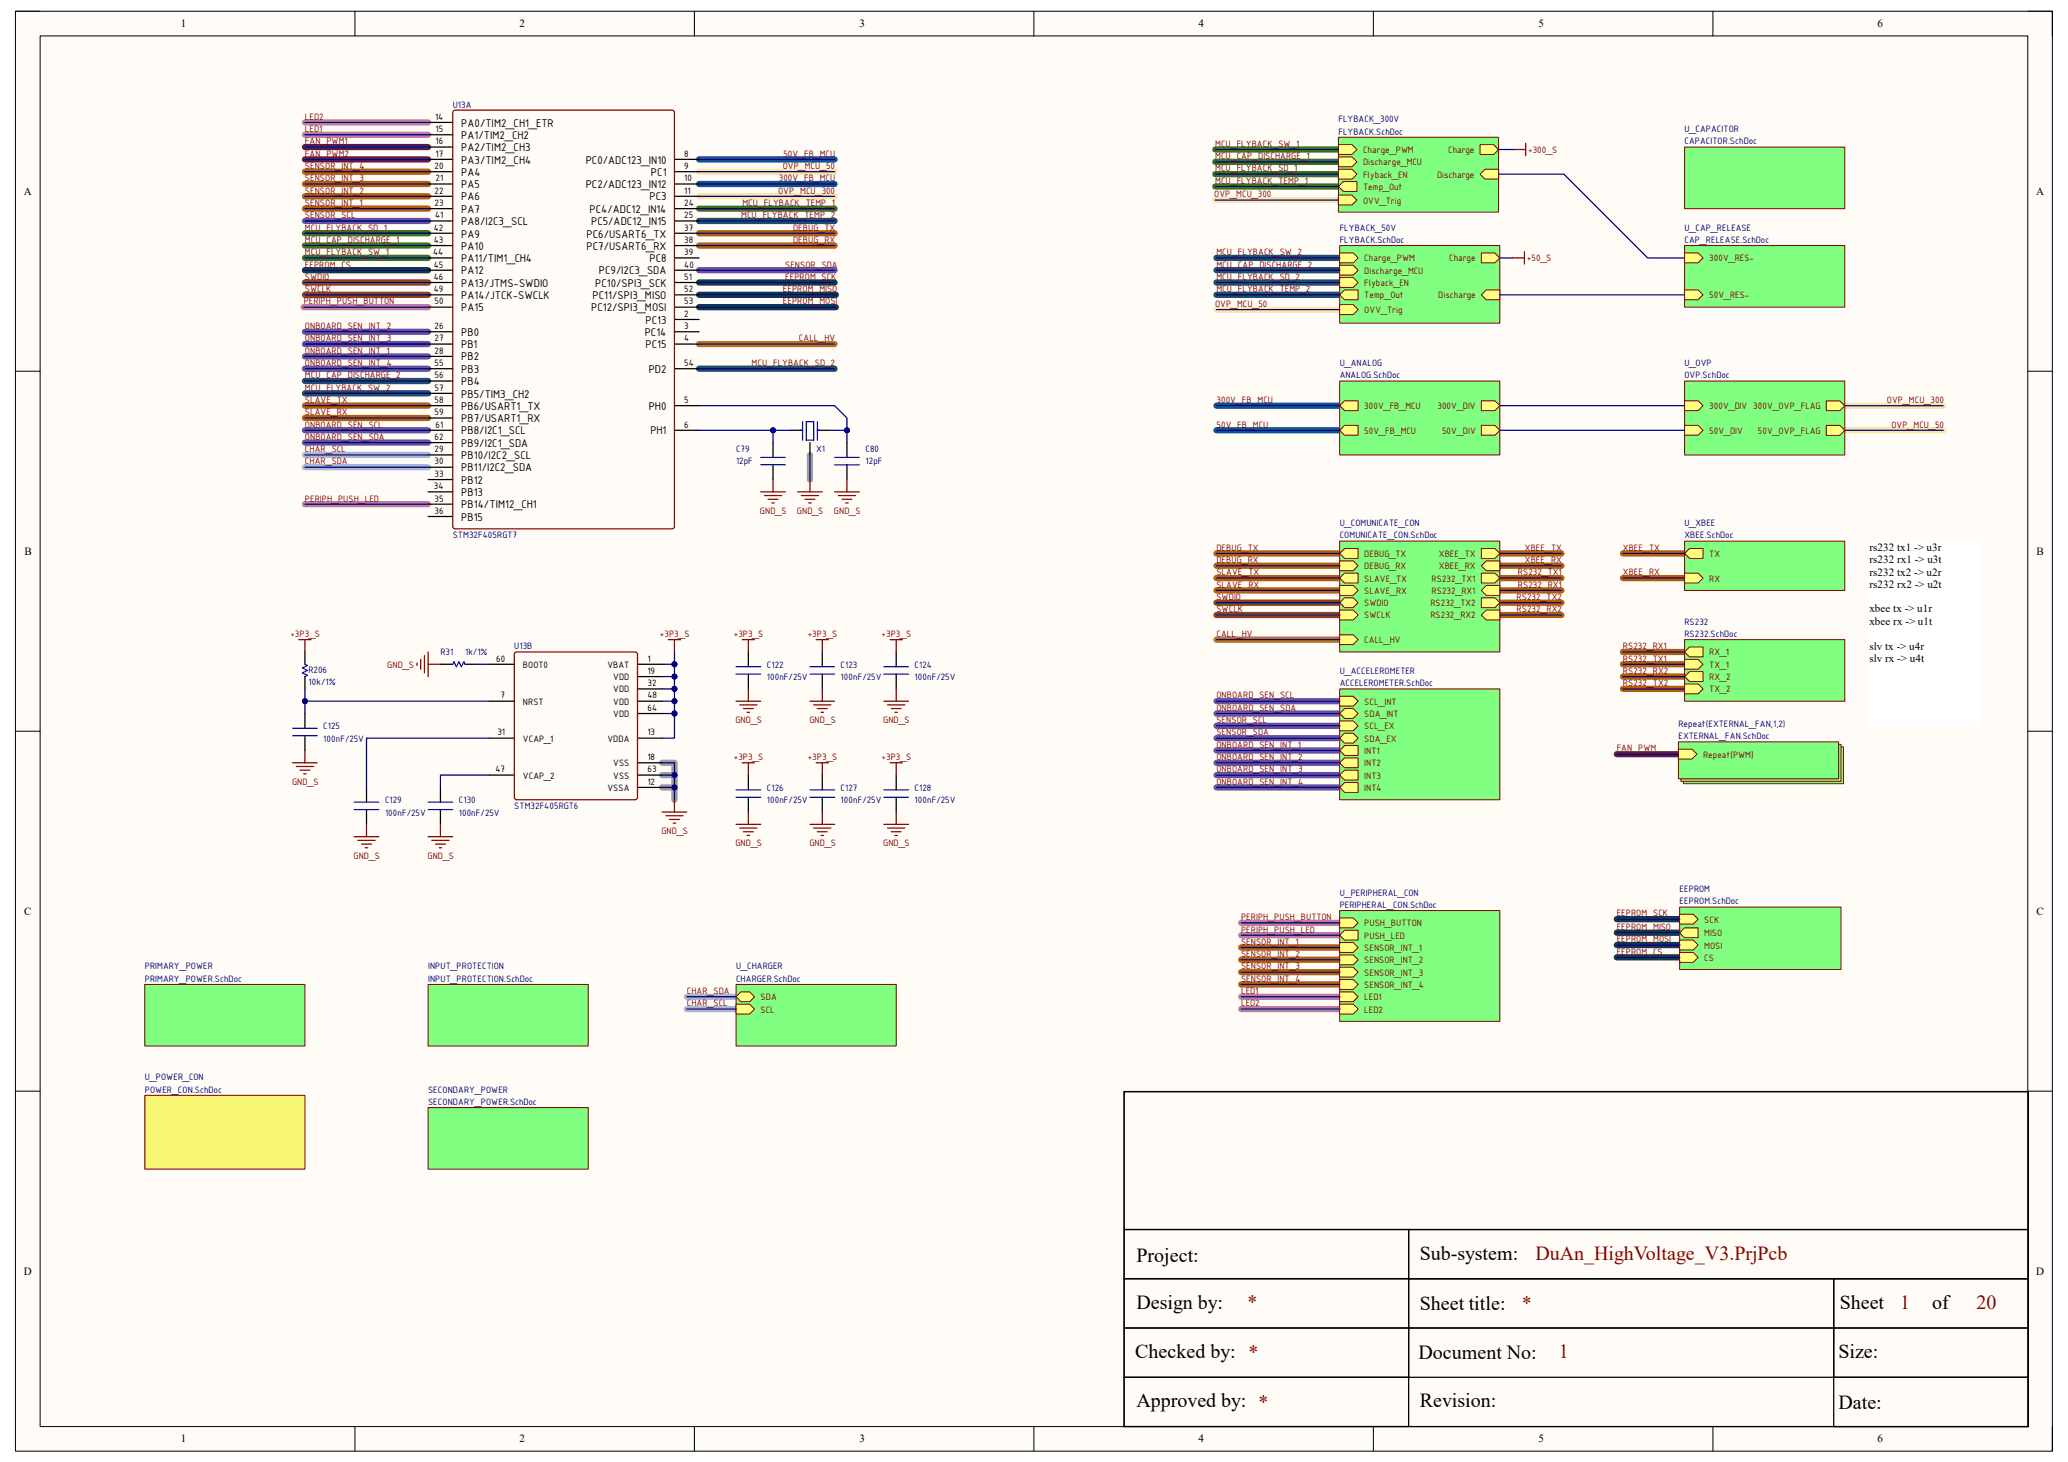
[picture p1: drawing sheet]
<svg xmlns="http://www.w3.org/2000/svg" width="420mm" height="297mm" viewBox="0 0 420 297" stroke-linecap="round" stroke-linejoin="round" font-family="sans-serif">
<defs><g id="words">
<g font-size="4.1">
<text x="230.8" y="256.4">Project:</text>
<text x="288.3" y="255.9">Sub-system:</text>
<text x="230.8" y="265.9">Design by:</text>
<text x="288.3" y="266.1">Sheet title:</text>
<text x="373.6" y="265.9">Sheet</text>
<text x="392.4" y="265.9">of</text>
<text x="230.5" y="275.9">Checked by: *</text>
<text x="373.4" y="275.9">Size:</text>
<text x="288.1" y="276.1">Document No:</text>
<text x="230.8" y="285.9">Approved by: *</text>
<text x="288.3" y="285.9">Revision:</text>
<text x="373.4" y="286.2">Date:</text>
</g>
<g font-size="4.1" fill="#980000">
<text x="311.8" y="255.9">DuAn_HighVoltage_V3.PrjPcb</text>
<text x="253.3" y="265.9">*</text>
<text x="309.1" y="266.1">*</text>
<text x="385.9" y="265.9">1</text>
<text x="401.4" y="265.9">20</text>
<text x="316.6" y="275.9">1</text>
</g>
<g font-size="2.5">
<text x="93.7" y="25.7">PA0/TIM2_CH1_ETR</text>
<text x="93.7" y="28.2">PA1/TIM2_CH2</text>
<text x="93.7" y="30.7">PA2/TIM2_CH3</text>
<text x="93.7" y="33.2">PA3/TIM2_CH4</text>
<text x="93.7" y="35.7">PA4</text>
<text x="119" y="33.2">PC0/ADC123_IN10</text>
<text x="132.2" y="35.7">PC1</text>
<text x="93.7" y="38.2">PA5</text>
<text x="93.7" y="40.7">PA6</text>
<text x="119" y="38.2">PC2/ADC123_IN12</text>
<text x="131.9" y="40.7">PC3</text>
<text x="93.7" y="43.2">PA7</text>
<text x="93.7" y="45.7">PA8/I2C3_SCL</text>
<text x="119.7" y="43.2">PC4/ADC12_IN14</text>
<text x="120.1" y="45.7">PC5/ADC12_IN15</text>
<text x="93.7" y="48.3">PA9</text>
<text x="93.7" y="50.8">PA10</text>
<text x="93.7" y="53.3">PA11/TIM1_CH4</text>
<text x="119.1" y="48.3">PC6/USART6_TX</text>
<text x="119.1" y="50.8">PC7/USART6_RX</text>
<text x="131.9" y="53.3">PC8</text>
<text x="93.7" y="55.8">PA12</text>
<text x="93.7" y="58.3">PA13/JTMS-SWDIO</text>
<text x="120.9" y="58.3">PC10/SPI3_SCK</text>
<text x="121.6" y="55.8">PC9/I2C3_SDA</text>
<text x="93.7" y="60.7">PA14/JTCK-SWCLK</text>
<text x="93.7" y="63.2">PA15</text>
<text x="120.1" y="63.2">PC12/SPI3_MOSI</text>
<text x="120.4" y="60.7">PC11/SPI3_MISO</text>
<text x="131.1" y="65.7">PC13</text>
<text x="93.7" y="68.2">PB0</text>
<text x="93.7" y="70.7">PB1</text>
<text x="130.9" y="68.2">PC14</text>
<text x="131.1" y="70.7">PC15</text>
<text x="93.7" y="73.2">PB2</text>
<text x="93.7" y="75.8">PB3</text>
<text x="131.7" y="75.8">PD2</text>
<text x="93.7" y="78.3">PB4</text>
<text x="93.7" y="80.8">PB5/TIM3_CH2</text>
<text x="93.7" y="83.3">PB6/USART1_TX</text>
<text x="131.7" y="83.3">PH0</text>
<text x="93.7" y="85.8">PB7/USART1_RX</text>
<text x="93.7" y="88.3">PB8/I2C1_SCL</text>
<text x="132.1" y="88.3">PH1</text>
<text x="93.7" y="90.8">PB9/I2C1_SDA</text>
<text x="93.7" y="93.3">PB10/I2C2_SCL</text>
<text x="93.7" y="95.8">PB11/I2C2_SDA</text>
<text x="93.7" y="98.3">PB12</text>
<text x="93.7" y="100.8">PB13</text>
<text x="93.7" y="103.3">PB14/TIM12_CH1</text>
<text x="93.7" y="105.8">PB15</text>
</g>
<g font-size="2.2">
<text x="36.7" y="5.5">1</text>
<text x="105.5" y="5.5">2</text>
<text x="174.5" y="5.5">3</text>
<text x="243.4" y="5.5">4</text>
<text x="312.4" y="5.5">5</text>
<text x="381.3" y="5.5">6</text>
<text x="4.8" y="39.6">A</text>
<text x="413.5" y="39.6">A</text>
<text x="5" y="112.7">B</text>
<text x="379.6" y="111.9">rs232 tx1 -&gt; u3r</text>
<text x="413.6" y="112.7">B</text>
<text x="379.6" y="114.4">rs232 rx1 -&gt; u3t</text>
<text x="379.6" y="116.9">rs232 tx2 -&gt; u2r</text>
<text x="379.6" y="119.4">rs232 rx2 -&gt; u2t</text>
<text x="379.6" y="124.4">xbee tx -&gt; u1r</text>
<text x="379.6" y="127">xbee rx -&gt; u1t</text>
<text x="379.6" y="132">slv tx -&gt; u4r</text>
<text x="379.6" y="134.5">slv rx -&gt; u4t</text>
<text x="4.9" y="185.8">C</text>
<text x="413.6" y="185.8">C</text>
<text x="4.9" y="259">D</text>
<text x="413.5" y="259">D</text>
<text x="36.7" y="293">1</text>
<text x="105.5" y="293">2</text>
<text x="174.5" y="293">3</text>
<text x="243.4" y="293">4</text>
<text x="312.4" y="293">5</text>
<text x="381.3" y="293">6</text>
</g>
<g font-size="2" fill="#000080">
<text x="91.9" y="21.8">U13A</text>
<text x="271.8" y="24.8">FLYBACK_300V</text>
<text x="271.8" y="27.3">FLYBACK.SchDoc</text>
<text x="342.1" y="26.8">U_CAPACITOR</text>
<text x="342.1" y="29.3">CAPACITOR.SchDoc</text>
<text x="272.1" y="46.9">FLYBACK_50V</text>
<text x="342.1" y="46.9">U_CAP_RELEASE</text>
<text x="272.1" y="49.4">FLYBACK.SchDoc</text>
<text x="342.1" y="49.4">CAP_RELEASE.SchDoc</text>
<text x="272.1" y="74.4">U_ANALOG</text>
<text x="272.1" y="76.9">ANALOG.SchDoc</text>
<text x="342.1" y="74.4">U_OVP</text>
<text x="342.1" y="76.9">OVP.SchDoc</text>
<text x="149.5" y="91.9">C79</text>
<text x="149.5" y="94.4">12pF</text>
<text x="165.7" y="91.9">X1</text>
<text x="175.8" y="91.9">C80</text>
<text x="175.8" y="94.4">12pF</text>
<text x="272.1" y="106.9">U_COMUNICATE_CON</text>
<text x="342.1" y="106.9">U_XBEE</text>
<text x="91.9" y="109.4">STM32F405RGT7</text>
<text x="272.1" y="109.4">COMUNICATE_CON.SchDoc</text>
<text x="342.1" y="109.4">XBEE.SchDoc</text>
<text x="104.4" y="131.9">U13B</text>
<text x="342.1" y="126.9">RS232</text>
<text x="342.1" y="129.4">RS232.SchDoc</text>
<text x="62.7" y="136.7">R206</text>
<text x="89.5" y="133.1">R31</text>
<text x="94.4" y="133.1">1k/1%</text>
<text x="155.7" y="135.6">C122</text>
<text x="170.7" y="135.6">C123</text>
<text x="185.8" y="135.6">C124</text>
<text x="272.1" y="136.9">U_ACCELEROMETER</text>
<text x="62.7" y="139.1">10k/1%</text>
<text x="155.7" y="138.2">100nF/25V</text>
<text x="170.7" y="138.2">100nF/25V</text>
<text x="185.8" y="138.2">100nF/25V</text>
<text x="272.1" y="139.4">ACCELEROMETER.SchDoc</text>
<text x="65.7" y="148.2">C125</text>
<text x="340.9" y="147.7">Repeat(EXTERNAL_FAN,1,2)</text>
<text x="65.7" y="150.7">100nF/25V</text>
<text x="340.9" y="150.2">EXTERNAL_FAN.SchDoc</text>
<text x="155.7" y="160.7">C126</text>
<text x="170.7" y="160.7">C127</text>
<text x="185.8" y="160.7">C128</text>
<text x="78.2" y="163.2">C129</text>
<text x="78.2" y="165.7">100nF/25V</text>
<text x="93.2" y="163.2">C130</text>
<text x="93.2" y="165.7">100nF/25V</text>
<text x="104.4" y="164.4">STM32F405RGT6</text>
<text x="155.7" y="163.2">100nF/25V</text>
<text x="170.7" y="163.2">100nF/25V</text>
<text x="185.8" y="163.2">100nF/25V</text>
<text x="272.1" y="181.9">U_PERIPHERAL_CON</text>
<text x="272.1" y="184.4">PERIPHERAL_CON.SchDoc</text>
<text x="341.1" y="181.2">EEPROM</text>
<text x="341.1" y="183.7">EEPROM.SchDoc</text>
<text x="29.4" y="196.9">PRIMARY_POWER</text>
<text x="87" y="196.9">INPUT_PROTECTION</text>
<text x="149.5" y="196.9">U_CHARGER</text>
<text x="29.4" y="199.4">PRIMARY_POWER.SchDoc</text>
<text x="87" y="199.4">INPUT_PROTECTION.SchDoc</text>
<text x="149.5" y="199.4">CHARGER.SchDoc</text>
<text x="29.4" y="219.5">U_POWER_CON</text>
<text x="29.4" y="222">POWER_CON.SchDoc</text>
<text x="87" y="222">SECONDARY_POWER</text>
<text x="87" y="224.5">SECONDARY_POWER.SchDoc</text>
</g>
<g font-size="2" fill="#800000">
<text x="61.9" y="29.3">FAN_PWM1</text>
<text x="61.9" y="24.3">LED2</text>
<text x="61.9" y="26.8">LED1</text>
<text x="246.8" y="29.8">MCU_FLYBACK_SW_1</text>
<text x="61.9" y="34.3">SENSOR_INT_4</text>
<text x="61.9" y="31.8">FAN_PWM2</text>
<text x="159" y="34.3">OVP_MCU_50</text>
<text x="159.1" y="31.8">50V_FB_MCU</text>
<text x="246.8" y="32.3">MCU_CAP_DISCHARGE_1</text>
<text x="246.8" y="34.8">MCU_FLYBACK_SD_1</text>
<text x="276.8" y="31.1">Charge_PWM</text>
<text x="276.8" y="33.6">Discharge_MCU</text>
<text x="294.1" y="31.1">Charge</text>
<text x="310.3" y="31.1">+300_S</text>
<text x="61.9" y="36.8">SENSOR_INT_3</text>
<text x="61.9" y="39.3">SENSOR_INT_2</text>
<text x="61.9" y="41.8">SENSOR_INT_1</text>
<text x="150.8" y="41.8">MCU_FLYBACK_TEMP_1</text>
<text x="158" y="39.3">OVP_MCU_300</text>
<text x="158.2" y="36.8">300V_FB_MCU</text>
<text x="246.6" y="40.1">OVP_MCU_300</text>
<text x="246.8" y="37.3">MCU_FLYBACK_TEMP_1</text>
<text x="276.8" y="36.1">Flyback_EN</text>
<text x="276.8" y="38.6">Temp_Out</text>
<text x="276.8" y="41.4">OVV_Trig</text>
<text x="291.8" y="36.1">Discharge</text>
<text x="61.9" y="46.9">MCU_FLYBACK_SD_1</text>
<text x="61.9" y="44.3">SENSOR_SCL</text>
<text x="150.5" y="44.3">MCU_FLYBACK_TEMP_2</text>
<text x="161.1" y="46.9">DEBUG_TX</text>
<text x="61.9" y="51.9">MCU_FLYBACK_SW_1</text>
<text x="61.9" y="49.4">MCU_CAP_DISCHARGE_1</text>
<text x="161.1" y="49.4">DEBUG_RX</text>
<text x="247.1" y="51.9">MCU_FLYBACK_SW_2</text>
<text x="277.1" y="53.1">Charge_PWM</text>
<text x="294.3" y="53.1">Charge</text>
<text x="310.1" y="53.1">+50_S</text>
<text x="347.1" y="53.1">300V_RES-</text>
<text x="61.9" y="56.9">SWDIO</text>
<text x="61.9" y="59.4">SWCLK</text>
<text x="61.9" y="54.4">EEPROM_CS</text>
<text x="159" y="59.4">EEPROM_MISO</text>
<text x="159.5" y="54.4">SENSOR_SDA</text>
<text x="159.5" y="56.9">EEPROM_SCK</text>
<text x="247.1" y="56.9">MCU_FLYBACK_SD_2</text>
<text x="247.1" y="54.4">MCU_CAP_DISCHARGE_2</text>
<text x="247.1" y="59.4">MCU_FLYBACK_TEMP_2</text>
<text x="277.1" y="55.6">Discharge_MCU</text>
<text x="277.1" y="58.1">Flyback_EN</text>
<text x="61.7" y="61.8">PERIPH_PUSH_BUTTON</text>
<text x="159" y="61.8">EEPROM_MOSI</text>
<text x="246.8" y="62.4">OVP_MCU_50</text>
<text x="277.1" y="60.6">Temp_Out</text>
<text x="277.1" y="63.6">OVV_Trig</text>
<text x="292.1" y="60.6">Discharge</text>
<text x="347.1" y="60.6">50V_RES-</text>
<text x="61.9" y="71.9">ONBOARD_SEN_INT_1</text>
<text x="61.9" y="66.8">ONBOARD_SEN_INT_2</text>
<text x="61.9" y="69.3">ONBOARD_SEN_INT_3</text>
<text x="162.3" y="69.3">CALL_HV</text>
<text x="61.9" y="76.9">MCU_CAP_DISCHARGE_2</text>
<text x="61.9" y="74.4">ONBOARD_SEN_INT_4</text>
<text x="152.7" y="74.4">MCU_FLYBACK_SD_2</text>
<text x="61.9" y="79.4">MCU_FLYBACK_SW_2</text>
<text x="61.9" y="81.9">SLAVE_TX</text>
<text x="247.1" y="81.9">300V_FB_MCU</text>
<text x="277.1" y="83.1">300V_FB_MCU</text>
<text x="291.9" y="83.1">300V_DIV</text>
<text x="347.1" y="83.1">300V_DIV 300V_OVP_FLAG</text>
<text x="383.2" y="81.9">OVP_MCU_300</text>
<text x="61.9" y="86.9">ONBOARD_SEN_SCL</text>
<text x="61.9" y="89.4">ONBOARD_SEN_SDA</text>
<text x="61.9" y="84.4">SLAVE_RX</text>
<text x="247.1" y="86.9">50V_FB_MCU</text>
<text x="277.1" y="88.1">50V_FB_MCU</text>
<text x="292.9" y="88.1">50V_DIV</text>
<text x="347.1" y="88.1">50V_DIV</text>
<text x="357" y="88.1">50V_OVP_FLAG</text>
<text x="384.1" y="86.9">OVP_MCU_50</text>
<text x="61.9" y="94.4">CHAR_SDA</text>
<text x="61.9" y="91.9">CHAR_SCL</text>
<text x="61.9" y="101.9">PERIPH_PUSH_LED</text>
<text x="154.3" y="104.4">GND_S</text>
<text x="161.8" y="104.4">GND_S</text>
<text x="169.4" y="104.4">GND_S</text>
<text x="247.1" y="111.9">DEBUG_TX</text>
<text x="277.1" y="113.2">DEBUG_TX</text>
<text x="292.2" y="113.2">XBEE_TX</text>
<text x="309.7" y="111.9">XBEE_TX</text>
<text x="329.6" y="111.9">XBEE_TX</text>
<text x="347.1" y="113.2">TX</text>
<text x="247.1" y="114.4">DEBUG_RX</text>
<text x="247.1" y="116.9">SLAVE_TX</text>
<text x="247.1" y="119.4">SLAVE_RX</text>
<text x="277.1" y="118.2">SLAVE_TX</text>
<text x="277.1" y="115.7">DEBUG_RX</text>
<text x="290.7" y="118.2">RS232_TX1</text>
<text x="292.2" y="115.7">XBEE_RX</text>
<text x="308.3" y="116.9">RS232_TX1</text>
<text x="308.3" y="119.4">RS232_RX1</text>
<text x="309.7" y="114.4">XBEE_RX</text>
<text x="329.6" y="116.9">XBEE_RX</text>
<text x="347.1" y="118.2">RX</text>
<text x="247.1" y="121.9">SWDIO</text>
<text x="247.1" y="124.4">SWCLK</text>
<text x="277.1" y="123.1">SWDIO</text>
<text x="277.1" y="125.6">SWCLK</text>
<text x="277.1" y="120.7">SLAVE_RX</text>
<text x="290.5" y="123.1">RS232_TX2</text>
<text x="290.5" y="125.6">RS232_RX2</text>
<text x="290.7" y="120.7">RS232_RX1</text>
<text x="308" y="121.9">RS232_TX2</text>
<text x="308" y="124.4">RS232_RX2</text>
<text x="59" y="129.4">+3P3_S</text>
<text x="134" y="129.4">+3P3_S</text>
<text x="149" y="129.4">+3P3_S</text>
<text x="164" y="129.4">+3P3_S</text>
<text x="179" y="129.4">+3P3_S</text>
<text x="247.1" y="129.4">CALL_HV</text>
<text x="277.1" y="130.6">CALL_HV</text>
<text x="329.6" y="131.9">RS232_RX1</text>
<text x="78.7" y="135.6">GND_S</text>
<text x="329.6" y="134.4">RS232_TX1</text>
<text x="329.6" y="136.9">RS232_RX2</text>
<text x="347.1" y="133.1">RX_1</text>
<text x="347.1" y="135.6">TX_1</text>
<text x="247.1" y="141.9">ONBOARD_SEN_SCL</text>
<text x="277.1" y="143.2">SCL_INT</text>
<text x="329.6" y="139.4">RS232_TX2</text>
<text x="347.1" y="138.2">RX_2</text>
<text x="347.1" y="140.7">TX_2</text>
<text x="149.4" y="146.9">GND_S</text>
<text x="164.4" y="146.9">GND_S</text>
<text x="179.4" y="146.9">GND_S</text>
<text x="247.1" y="146.9">SENSOR_SCL</text>
<text x="247.1" y="149.4">SENSOR_SDA</text>
<text x="247.1" y="144.4">ONBOARD_SEN_SDA</text>
<text x="277.1" y="145.7">SDA_INT</text>
<text x="277.1" y="148.2">SCL_EX</text>
<text x="149" y="154.4">+3P3_S</text>
<text x="164" y="154.4">+3P3_S</text>
<text x="179" y="154.4">+3P3_S</text>
<text x="247.1" y="151.9">ONBOARD_SEN_INT_1</text>
<text x="247.1" y="154.4">ONBOARD_SEN_INT_2</text>
<text x="277.1" y="153.2">INT1</text>
<text x="277.1" y="155.7">INT2</text>
<text x="277.1" y="150.7">SDA_EX</text>
<text x="328.3" y="152.7">FAN_PWM</text>
<text x="345.9" y="153.9">Repeat(PWM)</text>
<text x="59.3" y="159.4">GND_S</text>
<text x="247.1" y="156.9">ONBOARD_SEN_INT_3</text>
<text x="247.1" y="159.4">ONBOARD_SEN_INT_4</text>
<text x="277.1" y="158.2">INT3</text>
<text x="277.1" y="160.7">INT4</text>
<text x="134.3" y="169.4">GND_S</text>
<text x="149.4" y="171.9">GND_S</text>
<text x="164.4" y="171.9">GND_S</text>
<text x="179.4" y="171.9">GND_S</text>
<text x="71.8" y="174.4">GND_S</text>
<text x="86.8" y="174.4">GND_S</text>
<text x="252.1" y="191.9">SENSOR_INT_1</text>
<text x="252.1" y="189.4">PERIPH_PUSH_LED</text>
<text x="252.1" y="186.9">PERIPH_PUSH_BUTTON</text>
<text x="277.1" y="188.2">PUSH_BUTTON</text>
<text x="277.1" y="190.7">PUSH_LED</text>
<text x="328.3" y="188.9">EEPROM_MISO</text>
<text x="328.3" y="191.4">EEPROM_MOSI</text>
<text x="328.3" y="186.2">EEPROM_SCK</text>
<text x="346.1" y="187.5">SCK</text>
<text x="346.1" y="190.2">MISO</text>
<text x="252.1" y="194.4">SENSOR_INT_2</text>
<text x="252.1" y="196.9">SENSOR_INT_3</text>
<text x="277.1" y="193.2">SENSOR_INT_1</text>
<text x="277.1" y="195.7">SENSOR_INT_2</text>
<text x="328.3" y="193.9">EEPROM_CS</text>
<text x="346.1" y="192.7">MOSI</text>
<text x="346.1" y="195.2">CS</text>
<text x="139.5" y="202">CHAR_SDA</text>
<text x="154.5" y="203.2">SDA</text>
<text x="252.1" y="199.4">SENSOR_INT_4</text>
<text x="252.1" y="202">LED1</text>
<text x="277.1" y="198.2">SENSOR_INT_3</text>
<text x="277.1" y="200.7">SENSOR_INT_4</text>
<text x="277.1" y="203.2">LED1</text>
<text x="139.5" y="204.5">CHAR_SCL</text>
<text x="154.5" y="205.7">SCL</text>
<text x="252.1" y="204.5">LED2</text>
<text x="277.1" y="205.7">LED2</text>
</g>
<g font-size="2">
<text x="88.3" y="24.3">14</text>
<text x="88.5" y="26.8">15</text>
<text x="88.5" y="29.3">16</text>
<text x="88.2" y="34.3">20</text>
<text x="88.5" y="31.8">17</text>
<text x="139" y="31.8">8</text>
<text x="139" y="34.3">9</text>
<text x="88.2" y="39.3">22</text>
<text x="88.2" y="41.8">23</text>
<text x="88.5" y="36.8">21</text>
<text x="139" y="36.8">10</text>
<text x="139" y="39.3">11</text>
<text x="139" y="41.8">24</text>
<text x="88.1" y="46.9">42</text>
<text x="88.3" y="44.3">41</text>
<text x="139" y="44.3">25</text>
<text x="139" y="46.9">37</text>
<text x="88" y="51.9">44</text>
<text x="88.1" y="49.4">43</text>
<text x="139" y="49.4">38</text>
<text x="139" y="51.9">39</text>
<text x="88.1" y="54.4">45</text>
<text x="88.1" y="56.9">46</text>
<text x="88.1" y="59.4">49</text>
<text x="139" y="54.4">40</text>
<text x="139" y="56.9">51</text>
<text x="139" y="59.4">52</text>
<text x="88.2" y="61.8">50</text>
<text x="139" y="61.8">53</text>
<text x="139" y="64.3">2</text>
<text x="88.2" y="66.8">26</text>
<text x="88.2" y="69.3">27</text>
<text x="88.2" y="71.9">28</text>
<text x="139" y="66.8">3</text>
<text x="139" y="69.3">4</text>
<text x="88.2" y="74.4">55</text>
<text x="88.2" y="76.9">56</text>
<text x="139" y="74.4">54</text>
<text x="88.2" y="79.4">57</text>
<text x="88.2" y="81.9">58</text>
<text x="139" y="81.9">5</text>
<text x="88.2" y="84.4">59</text>
<text x="88.2" y="89.4">62</text>
<text x="88.5" y="86.9">61</text>
<text x="139" y="86.9">6</text>
<text x="88.2" y="91.9">29</text>
<text x="88.2" y="94.4">30</text>
<text x="88.1" y="99.4">34</text>
<text x="88.2" y="96.9">33</text>
<text x="88.2" y="101.9">35</text>
<text x="88.2" y="104.4">36</text>
<text x="100.8" y="134.4">60</text>
<text x="106.2" y="135.6">BOOT0</text>
<text x="123.4" y="135.6">VBAT</text>
<text x="131.5" y="134.4">1</text>
<text x="131.5" y="136.9">19</text>
<text x="101.6" y="141.9">7</text>
<text x="106.2" y="143.2">NRST</text>
<text x="124.5" y="138.2">VDD</text>
<text x="124.5" y="140.7">VDD</text>
<text x="124.5" y="143.2">VDD</text>
<text x="131.5" y="139.4">32</text>
<text x="131.5" y="141.9">48</text>
<text x="101" y="149.4">31</text>
<text x="124.5" y="145.7">VDD</text>
<text x="131.5" y="144.4">64</text>
<text x="131.5" y="149.4">13</text>
<text x="106.2" y="150.7">VCAP_1</text>
<text x="123.4" y="150.7">VDDA</text>
<text x="124.5" y="155.7">VSS</text>
<text x="131.5" y="154.4">18</text>
<text x="100.6" y="156.9">47</text>
<text x="106.2" y="158.2">VCAP_2</text>
<text x="123.4" y="160.7">VSSA</text>
<text x="124.5" y="158.2">VSS</text>
<text x="131.5" y="156.9">63</text>
<text x="131.5" y="159.4">12</text>
</g>
</g></defs>
<path d="M3.1 2.3h413.7v292.5h-413.7z" fill-rule="evenodd" fill="#fffcf8"/>
<path d="M3.1 2.3h413.7v292.5h-413.7z" fill="none" stroke="#000" stroke-width=".2"/>
<path d="M8.1 7.3h403.7v282.5h-403.7z" fill-rule="evenodd" fill="#fffcf8"/>
<g fill="none" stroke="#000" stroke-width=".2">
<path d="M3.1 2.3h5M8.1 7.3h403.7v282.5h-403.7zM72.1 2.3v5M141 2.3v5M210 2.3v5M278.9 2.3v5M347.9 2.3v5M411.8 2.3h5v5M3.1 75.4h5M411.8 75.4h5M3.1 148.5h5M411.8 148.5h5"/>
<path d="M3.1 221.7h5M411.8 221.7h5M72.1 289.8v5M141 289.8v5M210 289.8v5M278.9 289.8v5M347.9 289.8v5M416.8 289.8v5"/>
</g>
<path d="M61.9 59.9h25M61.9 57.4h25M247.1 122.4h25M247.1 124.9h25" fill="none" stroke="#783f04" stroke-width="1.3"/>
<g fill="none" stroke="#674ea7" stroke-width="1.3">
<path d="M61.9 44.9h25M142 54.9h27.5M61.9 67.4h25M61.9 72.4h25M61.9 69.9h25M61.9 74.9h25M61.9 87.4h25M61.9 89.9h25M247.1 142.5h25M247.1 145h25M247.1 147.5h25M247.1 150h25"/>
<path d="M247.1 152.5h25M247.1 155h25M247.1 157.5h25M247.1 160h25"/>
</g>
<g fill="none" stroke="#b45f06" stroke-width="1.3">
<path d="M61.9 34.9h25M61.9 37.4h25M61.9 39.9h25M61.9 42.4h25M142 47.4h27.5M142 49.9h27.5M61.9 82.4h25M61.9 84.9h25M247.1 112.4h25M247.1 117.4h25M247.1 114.9h25M247.1 119.9h25"/>
<path d="M304.6 112.4h12.5M304.6 117.4h12.5M304.6 114.9h12.5M304.6 119.9h12.5M329.6 112.4h12.5M329.6 117.4h12.5M304.6 122.4h12.5M304.6 124.9h12.5M329.6 132.5h12.5M329.6 134.9h12.5M329.6 137.5h12.5M329.6 140h12.5"/>
<path d="M252.1 192.5h20M252.1 195h20M252.1 197.5h20M252.1 200h20"/>
</g>
<path d="M246.8 32.9h25M246.8 35.4h25M246.8 37.9h25M246.8 30.4h25M61.9 52.4h25M61.9 47.4h25M61.9 49.9h25M142 42.4h27.5" fill="none" stroke="#38761d" stroke-width="1.3"/>
<path d="M61.9 92.4h25M61.9 94.9h25M139.5 205h10M139.5 202.5h10" fill="none" stroke="#9fc5e8" stroke-width="1.3"/>
<path d="M142 44.9h27.5M247.1 54.9h25M247.1 57.4h25M247.1 59.9h25M247.1 52.4h25M61.9 77.4h25M61.9 79.9h25M142 74.9h27.5" fill="none" stroke="#134f5c" stroke-width="1.3"/>
<path d="M142 39.9h27.5M142 34.9h27.5M246.8 40.6h25M247.1 62.9h25M374.6 82.4h20.1M374.6 87.4h20.1" fill="none" stroke="#ffe599" stroke-width="1.3"/>
<path d="M142 37.4h27.5M142 32.4h27.5M247.1 82.4h25M247.1 87.4h25" fill="none" stroke="#0b5394" stroke-width="1.3"/>
<path d="M164.5 92.4v5M134.5 155h2.5v7.5M134.5 157.5h2.5M134.5 160h2.5" fill="none" stroke="#999" stroke-width="1.3"/>
<path d="M61.9 29.9h25M61.9 32.4h25M328.4 153.2h12.5" fill="none" stroke="#741b47" stroke-width="1.3"/>
<path d="M61.9 24.9h25M61.9 27.4h25M61.7 62.4h25.2M61.9 102.4h25M252.1 187.5h20M252.1 190h20M252.1 202.5h20M252.1 205h20" fill="none" stroke="#c27ba0" stroke-width="1.3"/>
<path d="M142 69.9h27.5M247.1 130h25" fill="none" stroke="#bf9000" stroke-width="1.3"/>
<path d="M61.9 54.9h25M142 57.4h27.5M142 59.9h27.8M142 62.4h27.8M328.4 189.5h12.7M328.4 192h12.7M328.4 194.5h12.7M328.4 186.7h12.7" fill="none" stroke="#0c343d" stroke-width="1.3"/>
<g fill="none" stroke="#000" stroke-width=".25">
<path d="M157 89.9v3M157 94.4v3M160.7 87.4h2.3M164.5 89.9v2.5M166 87.4h2.2M172 89.9v3M172 94.4v3M228.3 221.8h183.6v68h-183.6zM228.3 221.8h183.6v28h-183.6zM228.3 249.8h57.8v10h-57.8zM228.3 259.8h57.8v10h-57.8zM286.1 249.8h125.8v10h-125.8z"/>
<path d="M286.1 259.8h86.3v10h-86.3zM372.4 259.8h39.5v10h-39.5zM228.3 269.8h57.8v10h-57.8zM228.3 279.8h57.8v10h-57.8zM286.1 269.8h86.3v10h-86.3zM372.4 279.8h39.5v10h-39.5zM372.4 269.8h39.5v10h-39.5z"/>
</g>
<g fill="none" stroke="#800000" stroke-width=".25">
<path d="M154.5 99.9h5M157 97.4v2.5M162 99.9h5M164.5 97.4v2.5M169.5 99.9h5M172 97.4v2.5M155.2 100.7h3.5M156 101.4h2M156.7 102.2h.5M162.7 100.7h3.5M163.5 101.4h2M164.2 102.2h.5"/>
<path d="M170.3 100.7h3.5M171 101.4h2M171.8 102.2h.4"/>
</g>
<path d="M154.5 92.9h5M154.5 94.4h5M162.5 87.4h.5M163 85.7v3.7M163.7 85.7h1.5v3.7h-1.5zM166 85.7v3.7M166 87.4h.5M169.5 92.9h5M169.5 94.4h5" fill="none" stroke="#00f" stroke-width=".25"/>
<path d="M342.1 129.9h32.5v12.6h-32.5z" fill-rule="evenodd" fill="#80ff80"/>
<path d="M342.1 129.9h32.5v12.6h-32.5z" fill="none" stroke="#800000" stroke-width=".2"/>
<path d="M343.1 131.4h2.8v2h-2.8l-1-.9z" fill-rule="evenodd" fill="#ffff80"/>
<path d="M343.1 131.4h2.8v2h-2.8l-1-.9z" fill="none" stroke="#800000" stroke-width=".2"/>
<path d="M342.1 134h2.8l1 .9-1 1.1h-2.8z" fill-rule="evenodd" fill="#ffff80"/>
<path d="M342.1 134h2.8l1 .9-1 1.1h-2.8z" fill="none" stroke="#800000" stroke-width=".2"/>
<path d="M343.1 136.5h2.8v2h-2.8l-1-1z" fill-rule="evenodd" fill="#ffff80"/>
<path d="M343.1 136.5h2.8v2h-2.8l-1-1z" fill="none" stroke="#800000" stroke-width=".2"/>
<path d="M342.1 139h2.8l1 1-1 1h-2.8z" fill-rule="evenodd" fill="#ffff80"/>
<path d="M342.1 139h2.8l1 1-1 1h-2.8z" fill="none" stroke="#800000" stroke-width=".2"/>
<path d="M341.9 151.7h32.5v7.5h-32.5z" fill-rule="evenodd" fill="#80ff80"/>
<path d="M341.9 151.7h32.5v7.5h-32.5z" fill="none" stroke="#800000" stroke-width=".2"/>
<path d="M341.4 151.2h32.5v7.5h-32.5z" fill-rule="evenodd" fill="#80ff80"/>
<path d="M341.4 151.2h32.5v7.5h-32.5z" fill="none" stroke="#800000" stroke-width=".2"/>
<path d="M340.9 150.7h32.5v7.5h-32.5z" fill-rule="evenodd" fill="#80ff80"/>
<path d="M340.9 150.7h32.5v7.5h-32.5z" fill="none" stroke="#800000" stroke-width=".2"/>
<path d="M340.9 152.2h2.7l1 1-1 1h-2.7z" fill-rule="evenodd" fill="#ffff80"/>
<path d="M340.9 152.2h2.7l1 1-1 1h-2.7z" fill="none" stroke="#800000" stroke-width=".2"/>
<path d="M271.8 27.9h32.5v15.2h-32.5z" fill-rule="evenodd" fill="#80ff80"/>
<path d="M271.8 27.9h32.5v15.2h-32.5z" fill="none" stroke="#800000" stroke-width=".2"/>
<path d="M300.6 35.4l1-1h2.7v2h-2.7z" fill-rule="evenodd" fill="#ffff80"/>
<path d="M300.6 35.4l1-1h2.7v2h-2.7z" fill="none" stroke="#800000" stroke-width=".2"/>
<path d="M300.6 29.4h2.7l1 1-1 1h-2.7z" fill-rule="evenodd" fill="#ffff80"/>
<path d="M300.6 29.4h2.7l1 1-1 1h-2.7z" fill="none" stroke="#800000" stroke-width=".2"/>
<path d="M271.8 29.4h2.8l1 1-1 1h-2.8z" fill-rule="evenodd" fill="#ffff80"/>
<path d="M271.8 29.4h2.8l1 1-1 1h-2.8z" fill="none" stroke="#800000" stroke-width=".2"/>
<path d="M271.8 31.9h2.8l1 1-1 1h-2.8z" fill-rule="evenodd" fill="#ffff80"/>
<path d="M271.8 31.9h2.8l1 1-1 1h-2.8z" fill="none" stroke="#800000" stroke-width=".2"/>
<path d="M271.8 34.4h2.8l1 1-1 1h-2.8z" fill-rule="evenodd" fill="#ffff80"/>
<path d="M271.8 34.4h2.8l1 1-1 1h-2.8z" fill="none" stroke="#800000" stroke-width=".2"/>
<path d="M271.8 37.9l1-1h2.8v2h-2.8z" fill-rule="evenodd" fill="#ffff80"/>
<path d="M271.8 37.9l1-1h2.8v2h-2.8z" fill="none" stroke="#800000" stroke-width=".2"/>
<path d="M271.8 39.6h2.8l1 1-1 1h-2.8z" fill-rule="evenodd" fill="#ffff80"/>
<path d="M271.8 39.6h2.8l1 1-1 1h-2.8z" fill="none" stroke="#800000" stroke-width=".2"/>
<path d="M272.1 49.9h32.5v15.7h-32.5z" fill-rule="evenodd" fill="#80ff80"/>
<path d="M272.1 49.9h32.5v15.7h-32.5z" fill="none" stroke="#800000" stroke-width=".2"/>
<path d="M301.8 58.9h2.8v2h-2.8l-1-1z" fill-rule="evenodd" fill="#ffff80"/>
<path d="M301.8 58.9h2.8v2h-2.8l-1-1z" fill="none" stroke="#800000" stroke-width=".2"/>
<path d="M300.8 51.4h2.8l1 1-1 1h-2.8z" fill-rule="evenodd" fill="#ffff80"/>
<path d="M300.8 51.4h2.8l1 1-1 1h-2.8z" fill="none" stroke="#800000" stroke-width=".2"/>
<path d="M272.1 51.4h2.7l1 1-1 1h-2.7z" fill-rule="evenodd" fill="#ffff80"/>
<path d="M272.1 51.4h2.7l1 1-1 1h-2.7z" fill="none" stroke="#800000" stroke-width=".2"/>
<path d="M272.1 53.9h2.7l1 1-1 1h-2.7z" fill-rule="evenodd" fill="#ffff80"/>
<path d="M272.1 53.9h2.7l1 1-1 1h-2.7z" fill="none" stroke="#800000" stroke-width=".2"/>
<path d="M272.1 56.4h2.7l1 1-1 1h-2.7z" fill-rule="evenodd" fill="#ffff80"/>
<path d="M272.1 56.4h2.7l1 1-1 1h-2.7z" fill="none" stroke="#800000" stroke-width=".2"/>
<path d="M273.1 58.9h2.7v2h-2.7l-1-1z" fill-rule="evenodd" fill="#ffff80"/>
<path d="M273.1 58.9h2.7v2h-2.7l-1-1z" fill="none" stroke="#800000" stroke-width=".2"/>
<path d="M272.1 61.9h2.7l1 1-1 1h-2.7z" fill-rule="evenodd" fill="#ffff80"/>
<path d="M272.1 61.9h2.7l1 1-1 1h-2.7z" fill="none" stroke="#800000" stroke-width=".2"/>
<path d="M342.1 29.9h32.5v12.5h-32.5z" fill-rule="evenodd" fill="#80ff80"/>
<path d="M342.1 29.9h32.5v12.5h-32.5z" fill="none" stroke="#800000" stroke-width=".2"/>
<path d="M307.4 30.4h2.4M309.8 29.1v2.5M307.1 52.4h2.5M309.6 51.1v2.5" fill="none" stroke="#800000" stroke-width=".25"/>
<path d="M86.9 200h32.6v12.5h-32.6z" fill-rule="evenodd" fill="#80ff80"/>
<path d="M86.9 200h32.6v12.5h-32.6z" fill="none" stroke="#800000" stroke-width=".2"/>
<path d="M86.9 225h32.6v12.5h-32.6z" fill-rule="evenodd" fill="#80ff80"/>
<path d="M86.9 225h32.6v12.5h-32.6z" fill="none" stroke="#800000" stroke-width=".2"/>
<path d="M29.4 200h32.5v12.5h-32.5z" fill-rule="evenodd" fill="#80ff80"/>
<path d="M29.4 200h32.5v12.5h-32.5z" fill="none" stroke="#800000" stroke-width=".2"/>
<path d="M272.1 140h32.5v22.5h-32.5z" fill-rule="evenodd" fill="#80ff80"/>
<path d="M272.1 140h32.5v22.5h-32.5z" fill="none" stroke="#800000" stroke-width=".2"/>
<path d="M272.1 141.5h2.7l1 1-1 1h-2.7z" fill-rule="evenodd" fill="#ffff80"/>
<path d="M272.1 141.5h2.7l1 1-1 1h-2.7z" fill="none" stroke="#800000" stroke-width=".2"/>
<path d="M273.1 144h1.7l1 1-1 1h-1.7l-1-1z" fill-rule="evenodd" fill="#ffff80"/>
<path d="M273.1 144h1.7l1 1-1 1h-1.7l-1-1z" fill="none" stroke="#800000" stroke-width=".2"/>
<path d="M273.1 151.5h2.7v2h-2.7l-1-1z" fill-rule="evenodd" fill="#ffff80"/>
<path d="M273.1 151.5h2.7v2h-2.7l-1-1z" fill="none" stroke="#800000" stroke-width=".2"/>
<path d="M272.1 155l1-1h2.7v2h-2.7z" fill-rule="evenodd" fill="#ffff80"/>
<path d="M272.1 155l1-1h2.7v2h-2.7z" fill="none" stroke="#800000" stroke-width=".2"/>
<path d="M272.1 146.5h2.7l1 1-1 1h-2.7z" fill-rule="evenodd" fill="#ffff80"/>
<path d="M272.1 146.5h2.7l1 1-1 1h-2.7z" fill="none" stroke="#800000" stroke-width=".2"/>
<path d="M273.1 149h1.7l1 1-1 1h-1.7l-1-1z" fill-rule="evenodd" fill="#ffff80"/>
<path d="M273.1 149h1.7l1 1-1 1h-1.7l-1-1z" fill="none" stroke="#800000" stroke-width=".2"/>
<path d="M273.1 156.5h2.7v2h-2.7l-1-1z" fill-rule="evenodd" fill="#ffff80"/>
<path d="M273.1 156.5h2.7v2h-2.7l-1-1z" fill="none" stroke="#800000" stroke-width=".2"/>
<path d="M272.1 160l1-1h2.7v2h-2.7z" fill-rule="evenodd" fill="#ffff80"/>
<path d="M272.1 160l1-1h2.7v2h-2.7z" fill="none" stroke="#800000" stroke-width=".2"/>
<path d="M272.1 77.4h32.5v15h-32.5z" fill-rule="evenodd" fill="#80ff80"/>
<path d="M272.1 77.4h32.5v15h-32.5z" fill="none" stroke="#800000" stroke-width=".2"/>
<path d="M272.1 82.4l1-1h2.7v2h-2.7z" fill-rule="evenodd" fill="#ffff80"/>
<path d="M272.1 82.4l1-1h2.7v2h-2.7z" fill="none" stroke="#800000" stroke-width=".2"/>
<path d="M273.1 86.4h2.7v2h-2.7l-1-1z" fill-rule="evenodd" fill="#ffff80"/>
<path d="M273.1 86.4h2.7v2h-2.7l-1-1z" fill="none" stroke="#800000" stroke-width=".2"/>
<path d="M300.8 86.4h2.8l1 1-1 1h-2.8z" fill-rule="evenodd" fill="#ffff80"/>
<path d="M300.8 86.4h2.8l1 1-1 1h-2.8z" fill="none" stroke="#800000" stroke-width=".2"/>
<path d="M300.8 81.4h2.8l1 1-1 1h-2.8z" fill-rule="evenodd" fill="#ffff80"/>
<path d="M300.8 81.4h2.8l1 1-1 1h-2.8z" fill="none" stroke="#800000" stroke-width=".2"/>
<path d="M342.1 77.4h32.5v15h-32.5z" fill-rule="evenodd" fill="#80ff80"/>
<path d="M342.1 77.4h32.5v15h-32.5z" fill="none" stroke="#800000" stroke-width=".2"/>
<path d="M370.9 81.4h2.8l.9 1-.9 1h-2.8z" fill-rule="evenodd" fill="#ffff80"/>
<path d="M370.9 81.4h2.8l.9 1-.9 1h-2.8z" fill="none" stroke="#800000" stroke-width=".2"/>
<path d="M342.1 81.4h2.8l1 1-1 1h-2.8z" fill-rule="evenodd" fill="#ffff80"/>
<path d="M342.1 81.4h2.8l1 1-1 1h-2.8z" fill="none" stroke="#800000" stroke-width=".2"/>
<path d="M370.9 86.4h2.8l.9 1-.9 1h-2.8z" fill-rule="evenodd" fill="#ffff80"/>
<path d="M370.9 86.4h2.8l.9 1-.9 1h-2.8z" fill="none" stroke="#800000" stroke-width=".2"/>
<path d="M342.1 86.4h2.8l1 1-1 1h-2.8z" fill-rule="evenodd" fill="#ffff80"/>
<path d="M342.1 86.4h2.8l1 1-1 1h-2.8z" fill="none" stroke="#800000" stroke-width=".2"/>
<path d="M342.1 49.9h32.5v12.5h-32.5z" fill-rule="evenodd" fill="#80ff80"/>
<path d="M342.1 49.9h32.5v12.5h-32.5z" fill="none" stroke="#800000" stroke-width=".2"/>
<path d="M342.1 51.4h2.8l1 1-1 1h-2.8z" fill-rule="evenodd" fill="#ffff80"/>
<path d="M342.1 51.4h2.8l1 1-1 1h-2.8z" fill="none" stroke="#800000" stroke-width=".2"/>
<path d="M342.1 58.9h2.8l1 1-1 1h-2.8z" fill-rule="evenodd" fill="#ffff80"/>
<path d="M342.1 58.9h2.8l1 1-1 1h-2.8z" fill="none" stroke="#800000" stroke-width=".2"/>
<path d="M342.1 109.9h32.5v10.1h-32.5z" fill-rule="evenodd" fill="#80ff80"/>
<path d="M342.1 109.9h32.5v10.1h-32.5z" fill="none" stroke="#800000" stroke-width=".2"/>
<path d="M343.1 111.4h2.8v2h-2.8l-1-1z" fill-rule="evenodd" fill="#ffff80"/>
<path d="M343.1 111.4h2.8v2h-2.8l-1-1z" fill="none" stroke="#800000" stroke-width=".2"/>
<path d="M342.1 116.4h2.8l1 1-1 1h-2.8z" fill-rule="evenodd" fill="#ffff80"/>
<path d="M342.1 116.4h2.8l1 1-1 1h-2.8z" fill="none" stroke="#800000" stroke-width=".2"/>
<path d="M29.4 222.5h32.5v15h-32.5z" fill-rule="evenodd" fill="#f7f773"/>
<path d="M29.4 222.5h32.5v15h-32.5z" fill="none" stroke="#800000" stroke-width=".2"/>
<path d="M272.1 109.9h32.5v22.6h-32.5z" fill-rule="evenodd" fill="#80ff80"/>
<path d="M272.1 109.9h32.5v22.6h-32.5z" fill="none" stroke="#800000" stroke-width=".2"/>
<path d="M300.8 111.4h2.8l1 1-1 1h-2.8z" fill-rule="evenodd" fill="#ffff80"/>
<path d="M300.8 111.4h2.8l1 1-1 1h-2.8z" fill="none" stroke="#800000" stroke-width=".2"/>
<path d="M300.8 114.9l1-1h2.8v2h-2.8z" fill-rule="evenodd" fill="#ffff80"/>
<path d="M300.8 114.9l1-1h2.8v2h-2.8z" fill="none" stroke="#800000" stroke-width=".2"/>
<path d="M300.8 116.4h2.8l1 1-1 1h-2.8z" fill-rule="evenodd" fill="#ffff80"/>
<path d="M300.8 116.4h2.8l1 1-1 1h-2.8z" fill="none" stroke="#800000" stroke-width=".2"/>
<path d="M301.8 118.9h2.8v2h-2.8l-1-1z" fill-rule="evenodd" fill="#ffff80"/>
<path d="M301.8 118.9h2.8v2h-2.8l-1-1z" fill="none" stroke="#800000" stroke-width=".2"/>
<path d="M273.1 116.4h2.7v2h-2.7l-1-1z" fill-rule="evenodd" fill="#ffff80"/>
<path d="M273.1 116.4h2.7v2h-2.7l-1-1z" fill="none" stroke="#800000" stroke-width=".2"/>
<path d="M272.1 122.4l1-1h1.7l1 1-1 1h-1.7z" fill-rule="evenodd" fill="#ffff80"/>
<path d="M272.1 122.4l1-1h1.7l1 1-1 1h-1.7z" fill="none" stroke="#800000" stroke-width=".2"/>
<path d="M272.1 123.9h2.7l1 1-1 1h-2.7z" fill-rule="evenodd" fill="#ffff80"/>
<path d="M272.1 123.9h2.7l1 1-1 1h-2.7z" fill="none" stroke="#800000" stroke-width=".2"/>
<path d="M273.1 111.4h2.7v2h-2.7l-1-1z" fill-rule="evenodd" fill="#ffff80"/>
<path d="M273.1 111.4h2.7v2h-2.7l-1-1z" fill="none" stroke="#800000" stroke-width=".2"/>
<path d="M272.1 113.9h2.7l1 1-1 1h-2.7z" fill-rule="evenodd" fill="#ffff80"/>
<path d="M272.1 113.9h2.7l1 1-1 1h-2.7z" fill="none" stroke="#800000" stroke-width=".2"/>
<path d="M300.8 121.4h2.8l1 1-1 1h-2.8z" fill-rule="evenodd" fill="#ffff80"/>
<path d="M300.8 121.4h2.8l1 1-1 1h-2.8z" fill="none" stroke="#800000" stroke-width=".2"/>
<path d="M301.8 123.9h2.8v2h-2.8l-1-1z" fill-rule="evenodd" fill="#ffff80"/>
<path d="M301.8 123.9h2.8v2h-2.8l-1-1z" fill="none" stroke="#800000" stroke-width=".2"/>
<path d="M272.1 118.9h2.7l1 1-1 1h-2.7z" fill-rule="evenodd" fill="#ffff80"/>
<path d="M272.1 118.9h2.7l1 1-1 1h-2.7z" fill="none" stroke="#800000" stroke-width=".2"/>
<path d="M272.1 128.9h2.7l1 1.1-1 .9h-2.7z" fill-rule="evenodd" fill="#ffff80"/>
<path d="M272.1 128.9h2.7l1 1.1-1 .9h-2.7z" fill="none" stroke="#800000" stroke-width=".2"/>
<path d="M272.1 185h32.5v22.5h-32.5z" fill-rule="evenodd" fill="#80ff80"/>
<path d="M272.1 185h32.5v22.5h-32.5z" fill="none" stroke="#800000" stroke-width=".2"/>
<path d="M272.1 186.5h2.7l1 1-1 1h-2.7z" fill-rule="evenodd" fill="#ffff80"/>
<path d="M272.1 186.5h2.7l1 1-1 1h-2.7z" fill="none" stroke="#800000" stroke-width=".2"/>
<path d="M273.1 189h2.7v2h-2.7l-1-1z" fill-rule="evenodd" fill="#ffff80"/>
<path d="M273.1 189h2.7v2h-2.7l-1-1z" fill="none" stroke="#800000" stroke-width=".2"/>
<path d="M272.1 191.5h2.7l1 1-1 1h-2.7z" fill-rule="evenodd" fill="#ffff80"/>
<path d="M272.1 191.5h2.7l1 1-1 1h-2.7z" fill="none" stroke="#800000" stroke-width=".2"/>
<path d="M272.1 194h2.7l1 1-1 1h-2.7z" fill-rule="evenodd" fill="#ffff80"/>
<path d="M272.1 194h2.7l1 1-1 1h-2.7z" fill="none" stroke="#800000" stroke-width=".2"/>
<path d="M272.1 196.5h2.7l1 1-1 1h-2.7z" fill-rule="evenodd" fill="#ffff80"/>
<path d="M272.1 196.5h2.7l1 1-1 1h-2.7z" fill="none" stroke="#800000" stroke-width=".2"/>
<path d="M272.1 199h2.7l1 1-1 1h-2.7z" fill-rule="evenodd" fill="#ffff80"/>
<path d="M272.1 199h2.7l1 1-1 1h-2.7z" fill="none" stroke="#800000" stroke-width=".2"/>
<path d="M272.1 201.5h2.7l1 1-1 1h-2.7z" fill-rule="evenodd" fill="#ffff80"/>
<path d="M272.1 201.5h2.7l1 1-1 1h-2.7z" fill="none" stroke="#800000" stroke-width=".2"/>
<path d="M272.1 204h2.7l1 1-1 1h-2.7z" fill-rule="evenodd" fill="#ffff80"/>
<path d="M272.1 204h2.7l1 1-1 1h-2.7z" fill="none" stroke="#800000" stroke-width=".2"/>
<g fill="none" stroke="#800000" stroke-width=".25">
<path d="M60.7 129.9h2.5M61.9 129.9v2.5M84.7 134.7v.5M85.4 133.9v2M86.2 133.2v3.5M86.9 132.4v5.1M86.9 134.9h2.5M135.7 129.9h2.5M137 129.9v2.5M150.7 129.9h2.5M152 129.9v2.5M152 140v2.5"/>
<path d="M165.7 129.9h2.5M167 129.9v2.5M167 140v2.5M180.8 130h2.5M182 130v2.5M182 140v2.5M59.4 155h5M60.2 155.7h3.5M60.9 156.5h2M61.7 157.2h.5M61.9 152.5v2.5M149.5 142.5h5"/>
<path d="M150.2 143.2h3.5M150.7 155h2.5M151 144h2M151.7 144.7h.5M152 155v2.5M164.5 142.5h5M165.2 143.2h3.6M165.7 155h2.5M166 144h2M166.7 144.7h.5M167 155v2.5M179.5 142.5h5"/>
<path d="M180.3 143.2h3.5M180.8 155h2.5M181 144h2M181.8 144.7h.5M182 155v2.5M71.9 170h5M72.7 170.7h3.5M73.4 171.5h2M74.2 172.2h.5M74.4 167.5v2.5M86.9 170h5M87.7 170.7h3.5"/>
<path d="M88.4 171.5h2M89.2 172.2h.5M89.4 167.5v2.5M134.5 165h5M135.2 165.7h3.5M136 166.5h2M136.7 167.2h.5M137 162.5v2.5M149.5 167.5h5M150.2 168.2h3.5M151 169h2M151.7 169.7h.5"/>
<path d="M152 165v2.5M164.5 167.5h5M165.2 168.2h3.6M166 169h2M166.7 169.7h.5M167 165v2.5M179.5 167.5h5M180.3 168.2h3.5M181 169h2M181.8 169.7h.5M182 165v2.5"/>
</g>
<g fill="none" stroke="#000" stroke-width=".25">
<path d="M61.9 132.4v2.5M61.9 137.5v2.5M89.4 134.9h2.5M94.4 134.9h2.5M152 132.4v3.1M152 136.9v3.1M167 132.4v3.1M167 136.9v3.1M182 132.5v3M182 136.9v3.1M61.9 145v3M61.9 149.5v3"/>
<path d="M74.4 160v3M89.4 160v3M152 157.5v3M167 157.5v3M182 157.5v3M74.4 164.5v3M89.4 164.5v3M152 162v3M167 162v3M182 162v3"/>
</g>
<g fill="none" stroke="#00f" stroke-width=".25">
<path d="M61.9 134.9l.5 .3-1 .5 1 .5-1 .5 1 .5-.5 .3M91.9 134.9l.3-.4 .5 1 .5-1 .5 1 .5-1 .2 .4M149.5 136.9h5M149.5 135.5h5M164.5 136.9h5M164.5 135.5h5M179.5 136.9h5M179.5 135.5h5M59.4 149.5h5M59.4 148h5M71.9 164.5h5M71.9 163h5"/>
<path d="M86.9 164.5h5M86.9 163h5M149.5 162h5M149.5 160.5h5M164.5 162h5M164.5 160.5h5M179.5 162h5M179.5 160.5h5"/>
</g>
<path d="M149.5 200h32.5v12.5h-32.5z" fill-rule="evenodd" fill="#80ff80"/>
<path d="M149.5 200h32.5v12.5h-32.5z" fill="none" stroke="#800000" stroke-width=".2"/>
<path d="M150.5 201.5h1.7l1 1-1 1h-1.7l-1-1z" fill-rule="evenodd" fill="#ffff80"/>
<path d="M150.5 201.5h1.7l1 1-1 1h-1.7l-1-1z" fill="none" stroke="#800000" stroke-width=".2"/>
<path d="M149.5 204h2.7l1 1-1 1h-2.7z" fill-rule="evenodd" fill="#ffff80"/>
<path d="M149.5 204h2.7l1 1-1 1h-2.7z" fill="none" stroke="#800000" stroke-width=".2"/>
<g fill="none" stroke="#000" stroke-width=".25">
<path d="M86.9 24.9h5M86.9 27.4h5M86.9 29.9h5M86.9 32.4h5M86.9 34.9h5M86.9 37.4h5M86.9 39.9h5M137 32.4h5M137 34.9h5M137 37.4h5M137 39.9h5M86.9 42.4h5"/>
<path d="M86.9 44.9h5M86.9 47.4h5M86.9 49.9h5M86.9 52.4h5M86.9 54.9h5M86.9 57.4h5M86.9 59.9h5M137 42.4h5M137 44.9h5M137 47.4h5M137 49.9h5M137 52.4h5"/>
<path d="M137 54.9h5M137 57.4h5M137 59.9h5M86.9 62.4h5M86.9 74.9h5M86.9 67.4h5M86.9 69.9h5M86.9 72.4h5M86.9 77.4h5M86.9 79.9h5M137 62.4h5M137 74.9h5"/>
<path d="M137 64.9h5M137 67.4h5M137 69.9h5M86.9 82.4h5M86.9 87.4h5M86.9 84.9h5M86.9 89.9h5M86.9 92.4h5M86.9 94.9h5M86.9 97.4h5M86.9 99.9h5M137 82.4h5"/>
<path d="M137 87.4h5M86.9 102.4h5M86.9 104.9h5M99.5 134.9h5M129.5 134.9h5M129.5 137.5h5M129.5 140h5M99.5 150h5M99.5 157.5h5M99.5 142.5h5M129.5 150h5M129.5 157.5h5"/>
<path d="M129.5 142.5h5M129.5 145h5M129.5 155h5M129.5 160h5"/>
</g>
<path d="M92.2 22.4h44.3l.4 .2 .1 84.3-.3 .5h-44.3l-.4-.2-.1-84.3zM104.7 132.5l24.3-.1 .4 .3 .1 29.3-.3 .4-24.2 .1-.5-.3v-29.3z" fill="none" stroke="#980000" stroke-width=".25"/>
<path d="M379.6 109.9h22.6v37.6h-22.6z" fill-rule="evenodd" fill="#fff"/>
<path d="M379.6 109.9h22.6v37.6h-22.6z" fill="none" stroke="#fff" stroke-width=".2"/>
<path d="M341.1 184.3h32.8v12.7h-32.8z" fill-rule="evenodd" fill="#80ff80"/>
<path d="M341.1 184.3h32.8v12.7h-32.8z" fill="none" stroke="#800000" stroke-width=".2"/>
<path d="M341.1 185.7h2.8l1 1-1 1h-2.8z" fill-rule="evenodd" fill="#ffff80"/>
<path d="M341.1 185.7h2.8l1 1-1 1h-2.8z" fill="none" stroke="#800000" stroke-width=".2"/>
<path d="M341.1 189.5l1-1h2.8v2h-2.8z" fill-rule="evenodd" fill="#ffff80"/>
<path d="M341.1 189.5l1-1h2.8v2h-2.8z" fill="none" stroke="#800000" stroke-width=".2"/>
<path d="M341.1 191h2.8l1 1-1 1h-2.8z" fill-rule="evenodd" fill="#ffff80"/>
<path d="M341.1 191h2.8l1 1-1 1h-2.8z" fill="none" stroke="#800000" stroke-width=".2"/>
<path d="M341.1 193.5h2.8l1 1-1 1h-2.8z" fill-rule="evenodd" fill="#ffff80"/>
<path d="M341.1 193.5h2.8l1 1-1 1h-2.8z" fill="none" stroke="#800000" stroke-width=".2"/>
<g fill="none" stroke="#000080" stroke-width=".25">
<path d="M142 39.9h27.5M142 37.4h27.5M142 32.4h27.5M142 34.9h27.5M61.9 59.9h25M61.9 57.4h25M61.9 44.9h25M61.9 52.4h25M61.9 47.4h25M61.9 49.9h25M142 54.9h27.5M61.9 67.4h25"/>
<path d="M61.9 72.4h25M61.9 77.4h25M61.9 79.9h25M142 74.9h27.5M61.9 82.4h25M61.9 84.9h25M61.9 87.4h25M61.9 92.4h25M61.9 94.9h25M61.9 89.9h25M168.2 87.4h3.8v2.5"/>
</g>
<circle cx="172" cy="87.4" r=".5" fill="#000080"/>
<circle cx="172" cy="87.4" r=".5" fill="none" stroke="#000080" stroke-width=".2"/>
<path d="M160.7 87.4h-3.7v2.5" fill="none" stroke="#000080" stroke-width=".25"/>
<circle cx="157" cy="87.4" r=".5" fill="#000080"/>
<circle cx="157" cy="87.4" r=".5" fill="none" stroke="#000080" stroke-width=".2"/>
<path d="M142 87.4h15M164.5 92.4v5" fill="none" stroke="#000080" stroke-width=".25"/>
<circle cx="157" cy="87.4" r=".5" fill="#000080"/>
<circle cx="157" cy="87.4" r=".5" fill="none" stroke="#000080" stroke-width=".2"/>
<path d="M142 82.4h27.5l2.5 2.5v2.5" fill="none" stroke="#000080" stroke-width=".25"/>
<circle cx="172" cy="87.4" r=".5" fill="#000080"/>
<circle cx="172" cy="87.4" r=".5" fill="none" stroke="#000080" stroke-width=".2"/>
<g fill="none" stroke="#000080" stroke-width=".25">
<path d="M246.8 30.4h25M246.8 32.9h25M246.8 35.4h25M246.8 37.9h25M304.3 35.4h13.3l17 17h7.5M304.3 30.4h3.1M247.1 52.4h25M247.1 54.9h25M247.1 57.4h25M247.1 59.9h25M304.6 52.4h2.5M304.6 59.9h37.5"/>
<path d="M247.1 82.4h25M247.1 87.4h25M304.6 82.4h37.5M304.6 87.4h37.5M374.6 82.4h20.1M374.6 87.4h20.1M247.1 112.4h25M247.1 117.4h25M247.1 114.9h25M247.1 119.9h25M304.6 112.4h12.5M304.6 117.4h12.5"/>
<path d="M304.6 114.9h12.5M304.6 119.9h12.5M329.6 112.4h12.5M329.6 117.4h12.5M247.1 122.4h25M247.1 124.9h25M304.6 122.4h12.5M304.6 124.9h12.5M329.6 132.5h12.5M134.5 157.5h2.5M247.1 142.5h25M247.1 145h25"/>
<path d="M247.1 147.5h25M247.1 150h25M247.1 152.5h25M247.1 155h25M328.4 153.2h12.5M252.1 187.5h20M252.1 190h20M252.1 192.5h20M252.1 195h20M252.1 197.5h20M252.1 200h20"/>
</g>
<circle cx="137" cy="157.5" r=".5" fill="#000080"/>
<circle cx="137" cy="157.5" r=".5" fill="none" stroke="#000080" stroke-width=".2"/>
<path d="M134.5 160h2.5" fill="none" stroke="#000080" stroke-width=".25"/>
<circle cx="137" cy="160" r=".5" fill="#000080"/>
<circle cx="137" cy="160" r=".5" fill="none" stroke="#000080" stroke-width=".2"/>
<path d="M134.5 134.9h2.5" fill="none" stroke="#000080" stroke-width=".25"/>
<circle cx="137" cy="134.9" r=".5" fill="#000080"/>
<circle cx="137" cy="134.9" r=".5" fill="none" stroke="#000080" stroke-width=".2"/>
<path d="M134.5 137.5h2.5" fill="none" stroke="#000080" stroke-width=".25"/>
<circle cx="137" cy="137.4" r=".5" fill="#000080"/>
<circle cx="137" cy="137.4" r=".5" fill="none" stroke="#000080" stroke-width=".2"/>
<path d="M134.5 140h2.5" fill="none" stroke="#000080" stroke-width=".25"/>
<circle cx="137" cy="140" r=".5" fill="#000080"/>
<circle cx="137" cy="140" r=".5" fill="none" stroke="#000080" stroke-width=".2"/>
<path d="M134.5 142.5h2.5" fill="none" stroke="#000080" stroke-width=".25"/>
<circle cx="137" cy="142.4" r=".5" fill="#000080"/>
<circle cx="137" cy="142.4" r=".5" fill="none" stroke="#000080" stroke-width=".2"/>
<path d="M137 145v5h-2.5" fill="none" stroke="#000080" stroke-width=".25"/>
<circle cx="137" cy="145" r=".5" fill="#000080"/>
<circle cx="137" cy="145" r=".5" fill="none" stroke="#000080" stroke-width=".2"/>
<path d="M61.9 142.5h37.6M99.5 157.5h-10.1v2.5M99.5 150h-25.1v10" fill="none" stroke="#000080" stroke-width=".25"/>
<circle cx="61.9" cy="142.4" r=".5" fill="#000080"/>
<circle cx="61.9" cy="142.4" r=".5" fill="none" stroke="#000080" stroke-width=".2"/>
<g fill="none" stroke="#000080" stroke-width=".25">
<path d="M61.9 24.9h25M61.9 27.4h25M61.9 29.9h25M61.9 32.4h25M61.9 34.9h25M61.9 37.4h25M61.9 39.9h25M61.9 42.4h25M142 47.4h27.5M142 49.9h27.5M142 42.4h27.5M142 44.9h27.5"/>
<path d="M61.7 62.4h25.2M61.9 69.9h25M61.9 74.9h25M142 69.9h27.5M61.9 102.4h25M96.9 134.9h2.6M247.1 130h25M329.6 134.9h12.5M329.6 137.5h12.5M329.6 140h12.5M134.5 155h2.5v7.5M247.1 157.5h25"/>
<path d="M247.1 160h25M139.5 202.5h10M139.5 205h10M252.1 202.5h20M252.1 205h20"/>
</g>
<circle cx="137" cy="160" r=".5" fill="#000080"/>
<circle cx="137" cy="160" r=".5" fill="none" stroke="#000080" stroke-width=".2"/>
<circle cx="137" cy="157.5" r=".5" fill="#000080"/>
<circle cx="137" cy="157.5" r=".5" fill="none" stroke="#000080" stroke-width=".2"/>
<path d="M137 132.4v12.6h-2.5" fill="none" stroke="#000080" stroke-width=".25"/>
<circle cx="137" cy="145" r=".5" fill="#000080"/>
<circle cx="137" cy="145" r=".5" fill="none" stroke="#000080" stroke-width=".2"/>
<circle cx="137" cy="142.4" r=".5" fill="#000080"/>
<circle cx="137" cy="142.4" r=".5" fill="none" stroke="#000080" stroke-width=".2"/>
<circle cx="137" cy="140" r=".5" fill="#000080"/>
<circle cx="137" cy="140" r=".5" fill="none" stroke="#000080" stroke-width=".2"/>
<circle cx="137" cy="137.4" r=".5" fill="#000080"/>
<circle cx="137" cy="137.4" r=".5" fill="none" stroke="#000080" stroke-width=".2"/>
<circle cx="137" cy="134.9" r=".5" fill="#000080"/>
<circle cx="137" cy="134.9" r=".5" fill="none" stroke="#000080" stroke-width=".2"/>
<path d="M61.9 140v5" fill="none" stroke="#000080" stroke-width=".25"/>
<circle cx="61.9" cy="142.4" r=".5" fill="#000080"/>
<circle cx="61.9" cy="142.4" r=".5" fill="none" stroke="#000080" stroke-width=".2"/>
<path d="M61.9 54.9h25M142 57.4h27.5M142 59.9h27.8M246.8 40.6h25M142 62.4h27.8M247.1 62.9h25M328.4 189.5h12.7M328.4 192h12.7M328.4 194.5h12.7M328.4 186.7h12.7" fill="none" stroke="#000080" stroke-width=".25"/>
<use href="#words"/>
</svg>
